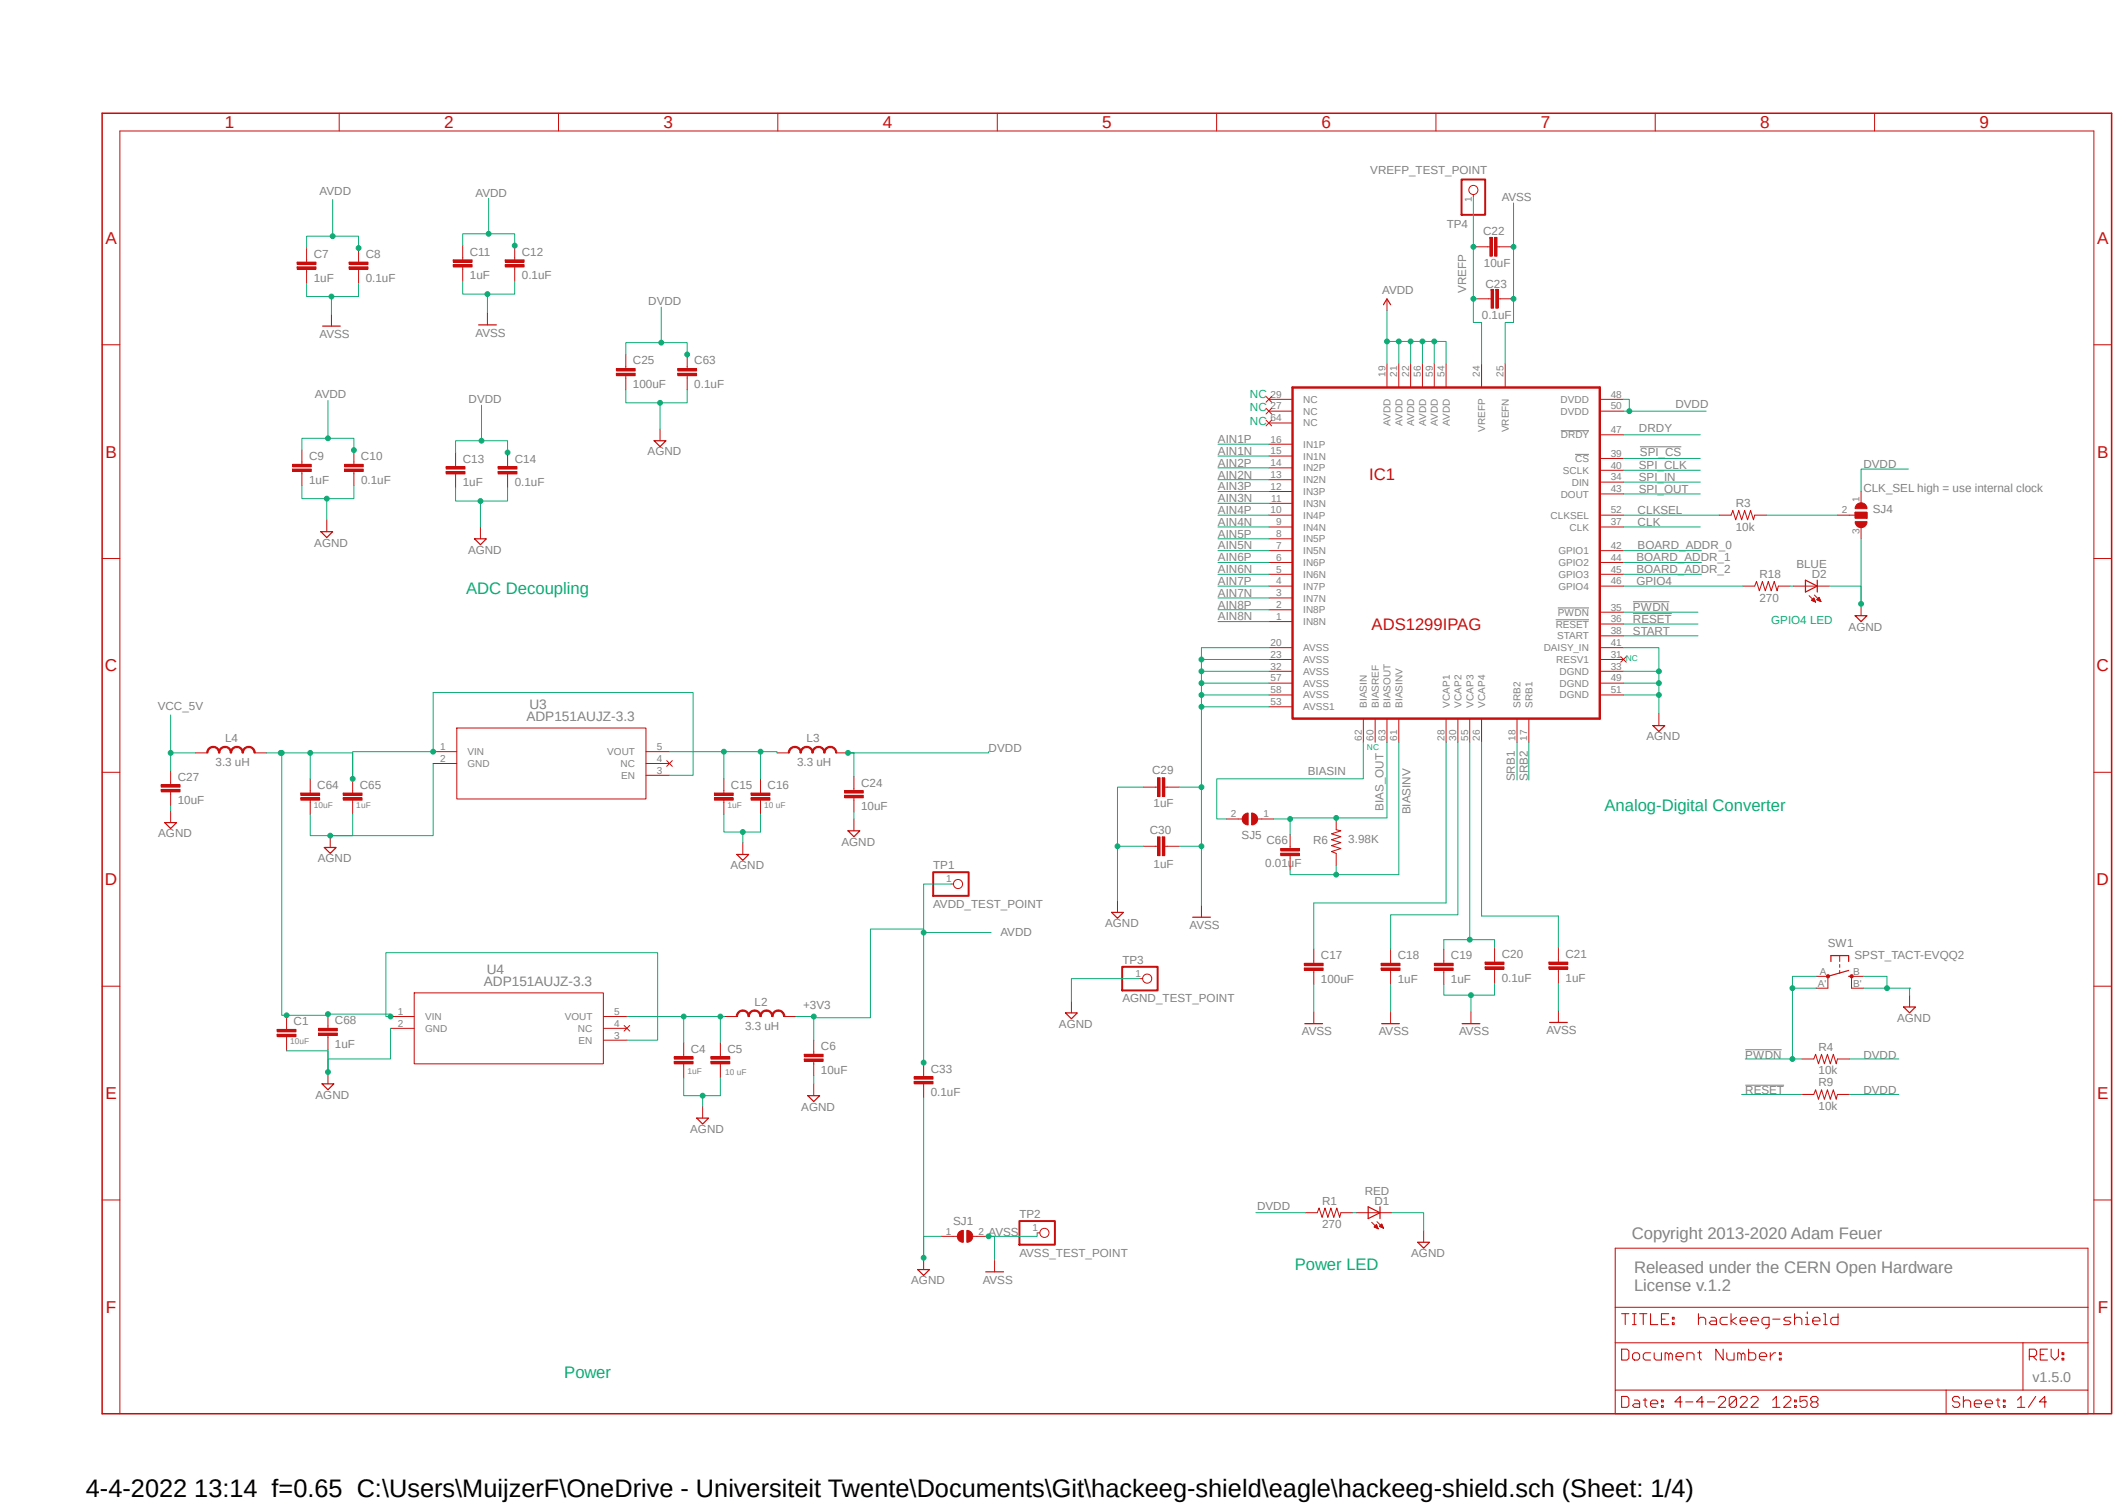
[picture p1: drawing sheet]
<svg xmlns="http://www.w3.org/2000/svg" width="297mm" height="210mm" viewBox="0 0 297 210" stroke-linecap="round" stroke-linejoin="round" font-family="sans-serif">
<defs><g id="words">
<text font-size="3.5" x="12" y="209">4-4-2022 13:14 f=0.65 C:\Users\MuijzerF\OneDrive - Universiteit Twente\Documents\Git\hackeeg-shield\eagle\hackeeg-shield.sch (Sheet: 1/4)</text>
<g font-size="2.4" fill="#c90d0c">
<text x="31.4" y="17.9">1</text>
<text x="62" y="17.9">2</text>
<text x="92.7" y="17.9">3</text>
<text x="123.3" y="17.9">4</text>
<text x="153.9" y="17.9">5</text>
<text x="184.5" y="17.9">6</text>
<text x="215.2" y="17.9">7</text>
<text x="245.8" y="17.9">8</text>
<text x="276.5" y="17.9">9</text>
<text x="14.7" y="34.1">A</text>
<text x="292.9" y="34.1">A</text>
<text x="14.7" y="63.9">B</text>
<text x="292.9" y="63.9">B</text>
<text x="14.6" y="93.7">C</text>
<text x="292.8" y="93.7">C</text>
<text x="14.6" y="123.6">D</text>
<text x="292.8" y="123.6">D</text>
<text x="14.7" y="153.5">E</text>
<text x="292.9" y="153.5">E</text>
<text x="14.8" y="183.3">F</text>
<text x="292.9" y="183.3">F</text>
</g>
<g font-size="2.3" fill="#c90d0c">
<text x="191.2" y="67">IC1</text>
<text x="191.6" y="87.9">ADS1299IPAG</text>
</g>
<g font-size="2.3" fill="#0dab76">
<text x="65.1" y="83">ADC Decoupling</text>
<text x="224.1" y="113.2">Analog-Digital Converter</text>
<text x="180.8" y="177.2">Power LED</text>
<text x="78.8" y="192.4">Power</text>
</g>
<g font-size="2.3" fill="#808080">
<text x="227.9" y="173">Copyright 2013-2020 Adam Feuer</text>
<text x="228.2" y="177.7">Released under the CERN Open Hardware</text>
<text x="228.2" y="180.2">License v.1.2</text>
</g>
<text font-size="2" fill="#808080" x="283.8" y="192.9">v1.5.0</text>
<g font-size="1.9" fill="#808080">
<text x="73.5" y="100.7">ADP151AUJZ-3.3</text>
<text x="73.9" y="99">U3</text>
<text x="67.6" y="137.6">ADP151AUJZ-3.3</text>
<text x="68" y="136">U4</text>
</g>
<g font-size="1.6" fill="#808080">
<text x="44.6" y="27.2">AVDD</text>
<text x="66.4" y="27.5">AVDD</text>
<text x="191.4" y="24.2">VREFP_TEST_POINT</text>
<text x="209.7" y="28">AVSS</text>
<text x="65.6" y="35.7">C11</text>
<text x="72.9" y="35.7">C12</text>
<text x="202" y="31.8">TP4</text>
<text x="207.1" y="32.8">C22</text>
<text x="43.8" y="39.3">1uF</text>
<text x="43.8" y="36">C7</text>
<text x="51.1" y="36">C8</text>
<text x="51.1" y="39.3">0.1uF</text>
<text x="65.6" y="39">1uF</text>
<text x="72.9" y="39">0.1uF</text>
<text x="193" y="41.1">AVDD</text>
<text x="204.8" y="40.9" transform="rotate(-90 204.8 40.9)">VREFP</text>
<text x="207.2" y="37.3">10uF</text>
<text x="207.5" y="40.2">C23</text>
<text x="44.6" y="47.2">AVSS</text>
<text x="66.4" y="47">AVSS</text>
<text x="90.5" y="42.5">DVDD</text>
<text x="206.9" y="44.5">0.1uF</text>
<text x="88.4" y="50.9">C25</text>
<text x="97" y="50.9">C63</text>
<text x="44" y="55.6">AVDD</text>
<text x="65.4" y="56.2">DVDD</text>
<text x="88.4" y="54.2">100uF</text>
<text x="97" y="54.2">0.1uF</text>
<text x="234" y="56.9">DVDD</text>
<text x="43.2" y="64.3">C9</text>
<text x="50.4" y="64.3">C10</text>
<text x="64.6" y="64.6">C13</text>
<text x="71.9" y="64.6">C14</text>
<text x="90.4" y="63.6">AGND</text>
<text x="170.1" y="61.9">AIN1P</text>
<text x="170.1" y="63.5">AIN1N</text>
<text x="170.1" y="65.2">AIN2P</text>
<text x="228.9" y="65.5">SPI_CLK</text>
<text x="228.9" y="60.4">DRDY</text>
<text x="229" y="63.7">SPI_CS</text>
<text x="260.2" y="65.3">DVDD</text>
<text x="43.2" y="67.6">1uF</text>
<text x="50.4" y="67.6">0.1uF</text>
<text x="64.6" y="67.9">1uF</text>
<text x="71.9" y="67.9">0.1uF</text>
<text x="170.1" y="66.8">AIN2N</text>
<text x="170.1" y="68.5">AIN3P</text>
<text x="170.1" y="70.1">AIN3N</text>
<text x="170.1" y="71.8">AIN4P</text>
<text x="228.7" y="71.8">CLKSEL</text>
<text x="228.9" y="67.1">SPI_IN</text>
<text x="228.9" y="68.8">SPI_OUT</text>
<text x="242.4" y="70.8">R3</text>
<text x="260.2" y="68.6">CLK_SEL high = use internal clock</text>
<text x="261.6" y="71.7">SJ4</text>
<text x="43.9" y="76.3">AGND</text>
<text x="65.4" y="77.3">AGND</text>
<text x="170.1" y="73.4">AIN4N</text>
<text x="170.1" y="75.1">AIN5P</text>
<text x="170.1" y="76.7">AIN5N</text>
<text x="228.7" y="76.7">BOARD_ADDR_0</text>
<text x="228.7" y="73.4">CLK</text>
<text x="242.4" y="74.1">10k</text>
<text x="170.1" y="78.4">AIN6P</text>
<text x="170.1" y="80">AIN6N</text>
<text x="170.1" y="81.7">AIN7P</text>
<text x="170.1" y="83.3">AIN7N</text>
<text x="228.5" y="78.4">BOARD_ADDR_1</text>
<text x="228.5" y="80">BOARD_ADDR_2</text>
<text x="228.5" y="81.7">GPIO4</text>
<text x="245.7" y="84">270</text>
<text x="245.7" y="80.7">R18</text>
<text x="250.9" y="79.3">BLUE</text>
<text x="253" y="80.7">D2</text>
<text x="170.1" y="85">AIN8P</text>
<text x="170.1" y="86.6">AIN8N</text>
<text x="228" y="85.3">PWDN</text>
<text x="228" y="87">RESET</text>
<text x="228" y="88.6">START</text>
<text x="258.2" y="88">AGND</text>
<text x="22" y="99.2">VCC_5V</text>
<text x="30.1" y="106.9">3.3 uH</text>
<text x="31.4" y="103.6">L4</text>
<text x="111.3" y="106.9">3.3 uH</text>
<text x="112.6" y="103.6">L3</text>
<text x="138.1" y="104.9">DVDD</text>
<text x="229.9" y="103.4">AGND</text>
<text x="24.8" y="112.3">10uF</text>
<text x="24.8" y="109">C27</text>
<text x="44.3" y="110.2">C64</text>
<text x="50.2" y="110.2">C65</text>
<text x="102.1" y="110.2">C15</text>
<text x="107.2" y="110.2">C16</text>
<text x="120.2" y="113.1">10uF</text>
<text x="120.2" y="109.8">C24</text>
<text x="160.9" y="108.1">C29</text>
<text x="161.1" y="112.7">1uF</text>
<text x="182.6" y="108.2">BIASIN</text>
<text x="193.2" y="113.2" transform="rotate(-90 193.2 113.2)">BIAS_OUT</text>
<text x="197" y="113.7" transform="rotate(-90 197 113.7)">BIASINV</text>
<text x="211.5" y="109.1" transform="rotate(-90 211.5 109.1)">SRB1</text>
<text x="213.4" y="109" transform="rotate(-90 213.4 109)">SRB2</text>
<text x="22.1" y="116.9">AGND</text>
<text x="117.5" y="118.1">AGND</text>
<text x="160.6" y="116.5">C30</text>
<text x="173.4" y="117.2">SJ5</text>
<text x="176.9" y="117.9">C66</text>
<text x="183.4" y="117.8">R6</text>
<text x="188.3" y="117.7">3.98K</text>
<text x="44.4" y="120.4">AGND</text>
<text x="102" y="121.4">AGND</text>
<text x="130.3" y="121.4">TP1</text>
<text x="161.1" y="121.1">1uF</text>
<text x="176.7" y="121">0.01uF</text>
<text x="130.3" y="126.7">AVDD_TEST_POINT</text>
<text x="139.7" y="130.7">AVDD</text>
<text x="154.3" y="129.5">AGND</text>
<text x="166.1" y="129.7">AVSS</text>
<text x="156.7" y="134.6">TP3</text>
<text x="184.5" y="137.2">100uF</text>
<text x="184.5" y="133.9">C17</text>
<text x="195.2" y="133.9">C18</text>
<text x="195.2" y="137.2">1uF</text>
<text x="202.6" y="133.9">C19</text>
<text x="202.6" y="137.2">1uF</text>
<text x="209.7" y="137.1">0.1uF</text>
<text x="209.7" y="133.8">C20</text>
<text x="218.6" y="133.8">C21</text>
<text x="218.6" y="137.1">1uF</text>
<text x="255.3" y="132.2">SW1</text>
<text x="259" y="133.8">SPST_TACT-EVQQ2</text>
<text x="41" y="143.2">C1</text>
<text x="46.8" y="143">C68</text>
<text x="104.1" y="143.7">3.3 uH</text>
<text x="105.4" y="140.4">L2</text>
<text x="112.2" y="140.9">+3V3</text>
<text x="147.9" y="143.5">AGND</text>
<text x="156.7" y="139.9">AGND_TEST_POINT</text>
<text x="264.9" y="142.7">AGND</text>
<text x="46.8" y="146.3">1uF</text>
<text x="96.5" y="147">C4</text>
<text x="101.6" y="147">C5</text>
<text x="114.6" y="149.9">10uF</text>
<text x="114.6" y="146.6">C6</text>
<text x="130" y="149.8">C33</text>
<text x="181.8" y="144.6">AVSS</text>
<text x="192.5" y="144.6">AVSS</text>
<text x="203.8" y="144.6">AVSS</text>
<text x="216" y="144.4">AVSS</text>
<text x="243.7" y="147.9">PWDN</text>
<text x="254" y="146.7">R4</text>
<text x="260.2" y="147.9">DVDD</text>
<text x="44.1" y="153.4">AGND</text>
<text x="111.9" y="155">AGND</text>
<text x="130" y="153.1">0.1uF</text>
<text x="243.7" y="152.8">RESET</text>
<text x="254" y="151.7">R9</text>
<text x="254" y="150">10k</text>
<text x="254" y="155">10k</text>
<text x="260.2" y="152.8">DVDD</text>
<text x="96.4" y="158.2">AGND</text>
<text x="190.6" y="166.8">RED</text>
<text x="133.1" y="171">SJ1</text>
<text x="138.1" y="172.6">AVSS</text>
<text x="142.4" y="170.1">TP2</text>
<text x="175.6" y="169">DVDD</text>
<text x="184.6" y="171.5">270</text>
<text x="184.6" y="168.2">R1</text>
<text x="191.9" y="168.2">D1</text>
<text x="127.3" y="179.3">AGND</text>
<text x="137.2" y="179.2">AVSS</text>
<text x="142.4" y="175.4">AVSS_TEST_POINT</text>
<text x="197.1" y="175.5">AGND</text>
</g>
<g font-size="1.6" fill="#0dab76">
<text x="174.6" y="55.6">NC</text>
<text x="174.6" y="57.4">NC</text>
<text x="174.6" y="59.4">NC</text>
<text x="247.4" y="87.1">GPIO4 LED</text>
</g>
<g font-size="1.4" fill="#808080">
<text x="205.5" y="28.2" transform="rotate(-90 205.5 28.2)">1</text>
<text x="193.5" y="52.6" transform="rotate(-90 193.5 52.6)">19</text>
<text x="195.1" y="52.6" transform="rotate(-90 195.1 52.6)">21</text>
<text x="196.8" y="52.6" transform="rotate(-90 196.8 52.6)">22</text>
<text x="198.4" y="52.6" transform="rotate(-90 198.4 52.6)">56</text>
<text x="200.1" y="52.6" transform="rotate(-90 200.1 52.6)">59</text>
<text x="201.7" y="52.6" transform="rotate(-90 201.7 52.6)">54</text>
<text x="206.7" y="52.6" transform="rotate(-90 206.7 52.6)">24</text>
<text x="210" y="52.6" transform="rotate(-90 210 52.6)">25</text>
<text x="177.4" y="55.5">29</text>
<text x="177.4" y="57.2">27</text>
<text x="177.4" y="58.8">64</text>
<text x="182" y="56.2">NC</text>
<text x="182" y="57.9">NC</text>
<text x="182" y="59.5">NC</text>
<text x="194.2" y="59.4" transform="rotate(-90 194.2 59.4)">AVDD</text>
<text x="195.9" y="59.4" transform="rotate(-90 195.9 59.4)">AVDD</text>
<text x="197.5" y="59.4" transform="rotate(-90 197.5 59.4)">AVDD</text>
<text x="199.2" y="59.4" transform="rotate(-90 199.2 59.4)">AVDD</text>
<text x="200.8" y="59.4" transform="rotate(-90 200.8 59.4)">AVDD</text>
<text x="202.5" y="59.4" transform="rotate(-90 202.5 59.4)">AVDD</text>
<text x="217.9" y="56.3">DVDD</text>
<text x="217.9" y="57.9">DVDD</text>
<text x="224.9" y="55.5">48</text>
<text x="224.9" y="57.2">50</text>
<text x="177.4" y="61.8">16</text>
<text x="177.4" y="63.4">15</text>
<text x="177.4" y="65.1">14</text>
<text x="182" y="62.5">IN1P</text>
<text x="182" y="64.2">IN1N</text>
<text x="182" y="65.8">IN2P</text>
<text x="207.4" y="60.3" transform="rotate(-90 207.4 60.3)">VREFP</text>
<text x="210.7" y="60.4" transform="rotate(-90 210.7 60.4)">VREFN</text>
<text x="218" y="61.2">DRDY</text>
<text x="220" y="64.5">CS</text>
<text x="224.9" y="65.4">40</text>
<text x="224.9" y="63.8">39</text>
<text x="224.9" y="60.5">47</text>
<text x="177.4" y="66.7">13</text>
<text x="177.4" y="68.4">12</text>
<text x="177.4" y="71.7">10</text>
<text x="177.5" y="70">11</text>
<text x="182" y="67.5">IN2N</text>
<text x="182" y="69.1">IN3P</text>
<text x="182" y="70.8">IN3N</text>
<text x="217.9" y="69.5">DOUT</text>
<text x="218.2" y="66.2">SCLK</text>
<text x="219.5" y="67.8">DIN</text>
<text x="224.9" y="71.7">52</text>
<text x="224.9" y="68.7">43</text>
<text x="224.9" y="67.1">34</text>
<text x="257.2" y="71.7">2</text>
<text x="259.7" y="70" transform="rotate(-90 259.7 70)">1</text>
<text x="178.2" y="73.3">9</text>
<text x="178.2" y="75">8</text>
<text x="178.2" y="76.6">7</text>
<text x="182" y="72.4">IN4P</text>
<text x="182" y="74.1">IN4N</text>
<text x="182" y="75.7">IN5P</text>
<text x="182" y="77.4">IN5N</text>
<text x="216.5" y="72.4">CLKSEL</text>
<text x="217.7" y="77.4">GPIO1</text>
<text x="219.2" y="74.1">CLK</text>
<text x="224.9" y="76.6">42</text>
<text x="224.9" y="73.3">37</text>
<text x="259.7" y="74.6" transform="rotate(-90 259.7 74.6)">3</text>
<text x="178.2" y="78.3">6</text>
<text x="178.2" y="79.9">5</text>
<text x="178.2" y="81.6">4</text>
<text x="178.2" y="83.2">3</text>
<text x="182" y="79">IN6P</text>
<text x="182" y="80.7">IN6N</text>
<text x="182" y="82.3">IN7P</text>
<text x="182" y="84">IN7N</text>
<text x="217.7" y="79">GPIO2</text>
<text x="217.7" y="80.7">GPIO3</text>
<text x="217.7" y="82.3">GPIO4</text>
<text x="224.9" y="78.3">44</text>
<text x="224.9" y="79.9">45</text>
<text x="224.9" y="81.6">46</text>
<text x="178.2" y="84.9">2</text>
<text x="178.2" y="86.6">1</text>
<text x="182" y="85.6">IN8P</text>
<text x="182" y="87.3">IN8N</text>
<text x="217.3" y="87.6">RESET</text>
<text x="217.5" y="89.3">START</text>
<text x="217.5" y="86">PWDN</text>
<text x="224.9" y="86.9">36</text>
<text x="224.9" y="85.2">35</text>
<text x="224.9" y="88.5">38</text>
<text x="177.4" y="95.1">57</text>
<text x="177.4" y="93.5">32</text>
<text x="177.4" y="91.8">23</text>
<text x="177.4" y="90.2">20</text>
<text x="182" y="95.9">AVSS</text>
<text x="182" y="94.2">AVSS</text>
<text x="182" y="92.6">AVSS</text>
<text x="182" y="90.9">AVSS</text>
<text x="215.6" y="90.9">DAISY_IN</text>
<text x="217.3" y="92.6">RESV1</text>
<text x="217.8" y="95.9">DGND</text>
<text x="217.8" y="94.2">DGND</text>
<text x="224.9" y="91.8">31</text>
<text x="224.9" y="95.1">49</text>
<text x="224.9" y="93.5">33</text>
<text x="224.9" y="90.2">41</text>
<text x="177.4" y="98.4">53</text>
<text x="177.4" y="96.8">58</text>
<text x="182" y="99.2">AVSS1</text>
<text x="182" y="97.5">AVSS</text>
<text x="190.9" y="98.8" transform="rotate(-90 190.9 98.8)">BIASIN</text>
<text x="192.5" y="98.8" transform="rotate(-90 192.5 98.8)">BIASREF</text>
<text x="194.2" y="98.8" transform="rotate(-90 194.2 98.8)">BIASOUT</text>
<text x="195.9" y="98.8" transform="rotate(-90 195.9 98.8)">BIASINV</text>
<text x="202.5" y="98.8" transform="rotate(-90 202.5 98.8)">VCAP1</text>
<text x="204.1" y="98.8" transform="rotate(-90 204.1 98.8)">VCAP2</text>
<text x="205.8" y="98.8" transform="rotate(-90 205.8 98.8)">VCAP3</text>
<text x="207.4" y="98.8" transform="rotate(-90 207.4 98.8)">VCAP4</text>
<text x="212.4" y="98.8" transform="rotate(-90 212.4 98.8)">SRB2</text>
<text x="214" y="98.8" transform="rotate(-90 214 98.8)">SRB1</text>
<text x="217.8" y="97.5">DGND</text>
<text x="224.9" y="96.8">51</text>
<text x="61.5" y="104.7">1</text>
<text x="61.5" y="106.4">2</text>
<text x="65.3" y="105.4">VIN</text>
<text x="65.3" y="107.1">GND</text>
<text x="84.8" y="105.5">VOUT</text>
<text x="86.7" y="107.1">NC</text>
<text x="91.7" y="106.4">4</text>
<text x="91.7" y="104.7">5</text>
<text x="190.2" y="103.4" transform="rotate(-90 190.2 103.4)">62</text>
<text x="191.8" y="103.4" transform="rotate(-90 191.8 103.4)">60</text>
<text x="193.5" y="103.4" transform="rotate(-90 193.5 103.4)">63</text>
<text x="195.1" y="103.4" transform="rotate(-90 195.1 103.4)">61</text>
<text x="201.7" y="103.4" transform="rotate(-90 201.7 103.4)">28</text>
<text x="203.4" y="103.4" transform="rotate(-90 203.4 103.4)">30</text>
<text x="205" y="103.4" transform="rotate(-90 205 103.4)">55</text>
<text x="206.7" y="103.4" transform="rotate(-90 206.7 103.4)">26</text>
<text x="211.6" y="103.4" transform="rotate(-90 211.6 103.4)">18</text>
<text x="213.3" y="103.4" transform="rotate(-90 213.3 103.4)">17</text>
<text x="86.7" y="108.8">EN</text>
<text x="91.7" y="108">3</text>
<text x="171.9" y="114.1">2</text>
<text x="176.4" y="114.1">1</text>
<text x="132.1" y="123.2">1</text>
<text x="158.6" y="136.4">1</text>
<text x="253.8" y="137.7">A'</text>
<text x="254.1" y="136.1">A</text>
<text x="258.8" y="136.1">B</text>
<text x="258.8" y="137.7">B'</text>
<text x="55.5" y="141.7">1</text>
<text x="55.5" y="143.3">2</text>
<text x="59.4" y="142.4">VIN</text>
<text x="78.9" y="142.4">VOUT</text>
<text x="85.8" y="143.3">4</text>
<text x="85.8" y="141.7">5</text>
<text x="59.4" y="144.1">GND</text>
<text x="80.7" y="144.1">NC</text>
<text x="80.8" y="145.7">EN</text>
<text x="85.8" y="145">3</text>
<text x="132.1" y="172.4">1</text>
<text x="136.6" y="172.4">2</text>
<text x="144.2" y="171.9">1</text>
</g>
<g font-size="1.2" fill="#0dab76">
<text x="227.1" y="92.2">NC</text>
<text x="190.9" y="104.8">NC</text>
</g>
<g font-size="1.2" fill="#808080">
<text x="43.8" y="112.8">10uF</text>
<text x="49.8" y="112.8">1uF</text>
<text x="101.6" y="112.8">1uF</text>
<text x="106.7" y="112.8">10 uF</text>
<text x="40.5" y="145.8">10uF</text>
<text x="96" y="149.9">1uF</text>
<text x="101.3" y="150.1">10 uF</text>
</g>
</g></defs>
<path d="M13.9 15.6l281.2 182.1M295.1 15.6l-281.2 182.1" fill="none" stroke="#fff" stroke-width=".14"/>
<path d="M218 60.1h3.9M220 63.4h1.9M229 62.4h5.8M217.3 86.5h4.6M217.5 84.9h4.4M228 84h5.1M228 85.7h5.5M243.7 146.6h5.1M243.7 151.5h5.4" fill="none" stroke="#808080" stroke-width=".14"/>
<path d="M14.3 15.8h280.6v181.6h-280.6z" fill="none" stroke="#c90d0c" stroke-width=".21"/>
<g fill="none" stroke="#c90d0c" stroke-width=".14">
<path d="M47.4 15.8v2.5M78 15.8v2.5M108.6 15.8v2.5M139.3 15.8v2.5M169.9 15.8v2.5M200.5 15.8v2.5M231.2 15.8v2.5M261.8 15.8v2.5M14.3 48.1h2.4M292.4 48.1h2.5M14.3 78h2.4M292.4 78h2.5"/>
<path d="M14.3 107.8h2.4M292.4 107.8h2.5M14.3 137.7h2.4M292.4 137.7h2.5M14.3 167.5h2.4M292.4 167.5h2.5M225.6 194.1v-19.8h66v19.8M225.6 182.5h66M225.6 187.5h66M271.8 194.1v3.3M271.8 194.1h10.7M282.5 194.1h9.1v3.3h-66v-3.3h46.2"/>
<path d="M282.5 187.5v6.6M292.4 197.4v-179.1h-275.7v179.1"/>
</g>
<g fill="none" stroke="#c90d0c" stroke-width=".15">
<path d="M226.5 195h.7l.3 .2v1l-.3 .3h-.7zM226.5 183.4h1M226.5 188.4h.7l.3 .2v1l-.3 .3h-.7zM227 183.4v1.5M228 183.4h.5M228 184.9h.5M228 189.1l.2-.2h.5l.3 .2v.5l-.3 .3h-.5l-.2-.3zM228.2 195.5h.5l.3 .2v.8h-.8l-.2-.3 .2-.2h.8M228.2 183.4v1.5M229 183.4h1M229.5 195.5h.5M229.5 183.4v1.5"/>
<path d="M229.7 195.2v1l.3 .3M230.5 196h1v-.3l-.2-.2h-.5l-.3 .2v.5l.3 .3h.5M230.5 183.4v1.5h1M230.5 188.9h-.8l-.2 .2v.5l.2 .3h.8M231 188.9v.7l.3 .3h.7v-1M232 195.5h.3v.2h-.3zM232 196.2h.3v.3h-.3zM232 184.2h.5M232.5 189.9v-1h.3l.2 .2v.8M233 183.4h-1v1.5h1M233 189.1l.3-.2 .2 .2v.8M233.5 183.9h.3v.3h-.3z"/>
<path d="M233.5 184.7h.3v.2h-.3zM234.1 189.4h1v-.3l-.3-.2h-.5l-.2 .2v.5l.2 .3h.5M234.9 195.7h-1l.8-.7v1.5M235.4 195.7h1M235.6 189.9v-1h.7l.3 .2v.8M237.1 188.9h.5M237.2 184.2l.2-.3h.6l.2 .3v.7M237.2 183.4v1.5M237.3 188.6v1l.3 .3M237.9 195.7h-1l.8-.7v1.5M238.4 195.7h1.1M238.9 183.9h.6l.2 .3v.7h-.8l-.2-.2 .2-.3h.8"/>
<path d="M240 195.2l.2-.2h.5l.3 .2v.3l-1 1h1M240.6 188.4v1.5l-1-1.5v1.5M241.1 188.9v.7l.3 .3h.8v-1M241.2 183.9h-.7l-.3 .3v.5l.3 .2h.7M241.7 183.4v1.5M242.5 183.9l-.8 .5 .8 .5M242.5 195.2l-1 1 .2 .3h.5l.3-.3v-1l-.3-.2h-.5l-.2 .2v1M242.7 189.9v-1h.2l.3 .2v.8M243 184.4h1v-.2l-.2-.3h-.5l-.3 .3v.5l.3 .2h.5M243 195.2l.3-.2h.5l.2 .2v.3l-1 1h1M243.2 189.1l.2-.2 .3 .2v.8M244.2 188.4v1.5h.7l.3-.3v-.5l-.3-.2h-.7"/>
<path d="M244.5 195.2l.3-.2h.5l.2 .2v.3l-1 1h1M244.5 184.4h1.1v-.2l-.3-.3h-.5l-.3 .3v.5l.3 .2h.5M245.7 189.4h1v-.3l-.2-.2h-.5l-.3 .2v.5l.3 .3h.5M247.1 184.9h-.8l-.2-.2v-.5l.2-.3h.8v1.3l-.3 .2h-.2M247.2 188.9v1M247.6 184.2h1M247.6 195.5l.5-.5v1.5M247.6 196.5h1M248 188.9h-.3l-.5 .5M248.5 189.6h.2v.3h-.2zM248.5 188.9h.2v.2h-.2zM249.1 195.2l.2-.2h.5l.3 .2v.3l-1 1h1"/>
<path d="M250.1 183.9h-.8l-.2 .3 .2 .2h.5l.3 .3-.3 .2h-.7M250.6 184.2l.3-.3h.5l.2 .3v.7M250.6 183.4v1.5M250.6 195.5h.3v.2h-.3zM250.6 196.2h.3v.3h-.3zM252.1 183.9h.3v1M252.1 184.9h.5M252.4 195h-1v.7l.5-.2h.2l.3 .2v.5l-.3 .3h-.5l-.2-.3M252.4 183.2v.2M252.9 195.2l.2-.2h.5l.3 .2v.3l-.3 .2 .3 .3v.2l-.3 .3h-.5l-.2-.3v-.2l.2-.3-.2-.2zM253.1 195.7h.5M253.1 184.4h1.1v-.2l-.3-.3h-.5l-.3 .3v.5l.3 .2h.5"/>
<path d="M254.7 183.4h.2v1.5M254.7 184.9h.5M256.7 183.4v1.5h-.8l-.2-.2v-.5l.2-.3h.8M273.7 195.2l-.3-.2h-.5l-.2 .2v.3l.2 .2h.5l.3 .3v.2l-.3 .3h-.5l-.2-.3M274.2 195.7l.2-.2h.6l.2 .2v.8M274.2 195v1.5M275.7 196h1v-.3l-.2-.2h-.5l-.3 .2v.5l.3 .3h.5M277.2 196h1.1v-.3l-.3-.2h-.5l-.3 .2v.5l.3 .3h.5M278.8 195.5h.5M279 195.2v1l.3 .3M279.8 195.5h.2v.2h-.2zM279.8 196.2h.2v.3h-.2z"/>
<path d="M281.7 195.5l.6-.5v1.5M281.7 196.5h1.1M283.4 189.4h.8l.2-.3v-.5l-.2-.2h-.8v1.5M283.9 189.4l.5 .5M284.3 195l-1 1.5M284.9 189.1h.5M285.8 195.7h-1l.8-.7v1.5M285.9 188.4h-1v1.5h1M286.4 188.4v1l.6 .5 .5-.5v-1M288 188.9h.2v.2h-.2zM288 189.6h.2v.3h-.2z"/>
</g>
<path d="M103.1 141.3l.5-.3h.1v.2a.7 .7 0 0 0-.7 .7h-.2v-.1z" fill-rule="evenodd" fill="#c90d0c"/>
<path d="M103.1 141.3l.5-.3h.1v.2a.7 .7 0 0 0-.7 .7h-.2v-.1z" fill="none" stroke="#c90d0c" stroke-width=".14"/>
<path d="M103.7 141a.89 .89 0 0 1 .9 .9h-.1a.74 .74 0 0 0-.8-.7z" fill-rule="evenodd" fill="#c90d0c"/>
<path d="M103.7 141a.89 .89 0 0 1 .9 .9h-.1a.74 .74 0 0 0-.8-.7z" fill="none" stroke="#c90d0c" stroke-width=".14"/>
<path d="M104.7 141.3l.6-.3h.1v.2a.7 .7 0 0 0-.8 .7h-.1v-.1z" fill-rule="evenodd" fill="#c90d0c"/>
<path d="M104.7 141.3l.6-.3h.1v.2a.7 .7 0 0 0-.8 .7h-.1v-.1z" fill="none" stroke="#c90d0c" stroke-width=".14"/>
<path d="M105.4 141a.89 .89 0 0 1 .9 .9h-.2a.74 .74 0 0 0-.7-.7z" fill-rule="evenodd" fill="#c90d0c"/>
<path d="M105.4 141a.89 .89 0 0 1 .9 .9h-.2a.74 .74 0 0 0-.7-.7z" fill="none" stroke="#c90d0c" stroke-width=".14"/>
<path d="M106.4 141.3l.5-.3h.1v.2a.7 .7 0 0 0-.7 .7h-.2v-.1z" fill-rule="evenodd" fill="#c90d0c"/>
<path d="M106.4 141.3l.5-.3h.1v.2a.7 .7 0 0 0-.7 .7h-.2v-.1z" fill="none" stroke="#c90d0c" stroke-width=".14"/>
<path d="M107 141a.89 .89 0 0 1 .9 .9h-.1a.74 .74 0 0 0-.8-.7z" fill-rule="evenodd" fill="#c90d0c"/>
<path d="M107 141a.89 .89 0 0 1 .9 .9h-.1a.74 .74 0 0 0-.8-.7z" fill="none" stroke="#c90d0c" stroke-width=".14"/>
<path d="M108 141.3l.6-.3h.1v.2a.7 .7 0 0 0-.8 .7h-.1v-.1z" fill-rule="evenodd" fill="#c90d0c"/>
<path d="M108 141.3l.6-.3h.1v.2a.7 .7 0 0 0-.8 .7h-.1v-.1z" fill="none" stroke="#c90d0c" stroke-width=".14"/>
<path d="M108.7 141a.89 .89 0 0 1 .9 .9h-.2a.74 .74 0 0 0-.7-.7z" fill-rule="evenodd" fill="#c90d0c"/>
<g fill="none" stroke="#c90d0c" stroke-width=".14">
<path d="M41.5 37.3h2.6v.3h-2.6zM41.5 37.3h.1M41.5 36.6h2.6v.3h-2.6zM41.5 36.6h.1M42.8 34.6v2M42.8 37.6v2M48.8 37.3h2.6v.3h-2.6zM48.8 37.3h.1M48.8 36.6h2.6v.3h-2.6zM48.8 36.6h.1M50.1 34.6v2M50.1 37.6v2"/>
<path d="M63.3 36.9h2.6v.4h-2.6zM63.3 36.9h.1M63.3 36.3h2.6v.3h-2.6zM63.3 36.3h.1M64.6 34.3v2M64.6 37.3v1.9M70.6 36.9h2.6v.4h-2.6zM70.6 36.9h.1M70.6 36.3h2.6v.3h-2.6zM70.6 36.3h.1M71.9 34.3v2M71.9 37.3v1.9"/>
<path d="M208.1 34.5h-2M208.1 33.1h.3v2.7h-.3zM208.1 33.1h.1M208.7 33.1h.4v2.7h-.4zM208.7 33.1h.1M209.1 34.5h1.9M46.3 43.9v1.6M68.1 43.7v1.7M206.2 41.7h2M208.2 40.4h.4v2.6h-.4zM208.2 40.4h.1M208.9 40.4h.3v2.6h-.3z"/>
<path d="M208.9 40.4h.1M209.2 41.7h2M40.8 65.5h2.7v.3h-2.7zM40.8 65.5h.1M40.8 64.8h2.7v.4h-2.7zM40.8 64.8h.1M42.2 62.8v2M42.2 65.8v2M45.6 72.6v1.6M48.1 65.5h2.6v.3h-2.6zM48.1 65.5h.1M48.1 64.8h2.6v.4h-2.6z"/>
<path d="M48.1 64.8h.1M49.4 62.8v2M49.4 65.8v2M62.3 65.8h2.6v.4h-2.6zM62.3 65.8h.1M62.3 65.2h2.6v.3h-2.6zM62.3 65.2h.1M63.6 63.2v2M63.6 66.1v2M67.1 73.6v1.6M69.6 65.8h2.6v.4h-2.6zM69.6 65.8h.1"/>
<path d="M69.6 65.2h2.6v.3h-2.6zM69.6 65.2h.1M70.9 63.2v2M70.9 66.1v2M231.7 99.7v1.6M182.2 135.1h2.6v.4h-2.6zM182.2 135.1h.1M182.2 134.5h2.6v.3h-2.6zM182.2 134.5h.1M183.5 132.5v2M183.5 135.5v2M192.9 135.1h2.6v.4h-2.6z"/>
<path d="M192.9 135.1h.1M192.9 134.5h2.6v.3h-2.6zM192.9 134.5h.1M194.2 132.5v2M194.2 135.5v2M200.3 135.1h2.6v.4h-2.6zM200.3 135.1h.1M200.3 134.5h2.6v.3h-2.6zM200.3 134.5h.1M201.6 135.5v2M201.6 132.5v2M207.4 135h2.6v.3h-2.6z"/>
<path d="M207.4 135h.1M207.4 134.3h2.6v.4h-2.6zM207.4 134.3h.1M208.7 132.3v2M208.7 135.3v2M216.3 135h2.6v.3h-2.6zM216.3 135h.1M216.3 134.3h2.6v.4h-2.6zM216.3 134.3h.1M217.6 132.3v2M217.6 135.3v2M94.2 148.2h2.6v.3h-2.6z"/>
<path d="M94.2 148.2h.1M94.2 147.5h2.6v.4h-2.6zM94.2 147.5h.1M95.5 145.5v2M95.5 148.5v2M98.1 154.5v1.6M99.3 148.2h2.6v.3h-2.6zM99.3 148.2h.1M99.3 147.5h2.6v.4h-2.6zM99.3 147.5h.1M100.6 145.5v2M100.6 148.5v2"/>
<path d="M101.3 141.9h1.6M108.7 141a.89 .89 0 0 1 .9 .9h-.2a.74 .74 0 0 0-.7-.7zM109.5 141.9h1.7M112.3 147.8h2.7v.4h-2.7zM112.3 147.8h.1M112.3 147.2h2.7v.3h-2.7zM112.3 147.2h.1M113.6 148.2v2M113.6 145.2v2M113.6 151.3v1.7"/>
</g>
<g fill="none" stroke="#c90d0c" stroke-width=".34">
<path d="M41.5 37.4h2.6M41.5 36.8h2.6M48.8 37.4h2.6M48.8 36.8h2.6M63.3 37.1h2.6M63.3 36.4h2.6M70.6 37.1h2.6M70.6 36.4h2.6M208.2 33.1v2.7M208.9 33.1v2.7M208.4 40.4v2.6M209.1 40.4v2.6"/>
<path d="M40.8 65.7h2.7M40.8 65h2.7M48.1 65.7h2.6M48.1 65h2.6M62.3 66h2.6M62.3 65.3h2.6M69.6 66h2.6M69.6 65.3h2.6M182.2 135.3h2.6M182.2 134.7h2.6M192.9 135.3h2.6M192.9 134.7h2.6"/>
<path d="M200.3 135.3h2.6M200.3 134.7h2.6M207.4 135.1h2.6M207.4 134.5h2.6M216.3 135.1h2.6M216.3 134.5h2.6M94.2 148.4h2.6M94.2 147.7h2.6M99.3 148.4h2.6M99.3 147.7h2.6M112.3 148h2.7M112.3 147.4h2.7"/>
</g>
<path d="M45.1 45.5h2.4M66.8 45.4h2.5M44.8 74.2h1.7l-.9 .9zM66.3 75.2h1.6l-.8 .9zM230.8 101.3h1.7l-.8 .8zM97.3 156.1h1.7l-.9 .8zM112.8 153h1.7l-.9 .8z" fill="none" stroke="#c90d0c" stroke-width=".17"/>
<path d="M110.3 104.5l.6-.3h.1v.2a.73 .73 0 0 0-.7 .7h-.2v-.1z" fill-rule="evenodd" fill="#c90d0c"/>
<path d="M110.3 104.5l.6-.3h.1v.2a.73 .73 0 0 0-.7 .7h-.2v-.1z" fill="none" stroke="#c90d0c" stroke-width=".14"/>
<path d="M111 104.2a.85 .85 0 0 1 .9 .9h-.2a.7 .7 0 0 0-.7-.7z" fill-rule="evenodd" fill="#c90d0c"/>
<path d="M111 104.2a.85 .85 0 0 1 .9 .9h-.2a.7 .7 0 0 0-.7-.7z" fill="none" stroke="#c90d0c" stroke-width=".14"/>
<path d="M112 104.5l.5-.3h.1v.2a.73 .73 0 0 0-.7 .7h-.2v-.1z" fill-rule="evenodd" fill="#c90d0c"/>
<path d="M112 104.5l.5-.3h.1v.2a.73 .73 0 0 0-.7 .7h-.2v-.1z" fill="none" stroke="#c90d0c" stroke-width=".14"/>
<path d="M112.6 104.2a.87 .87 0 0 1 1 .9h-.2a.7 .7 0 0 0-.8-.7z" fill-rule="evenodd" fill="#c90d0c"/>
<path d="M112.6 104.2a.87 .87 0 0 1 1 .9h-.2a.7 .7 0 0 0-.8-.7z" fill="none" stroke="#c90d0c" stroke-width=".14"/>
<path d="M113.7 104.5l.5-.3h.1v.2a.73 .73 0 0 0-.7 .7h-.2v-.1z" fill-rule="evenodd" fill="#c90d0c"/>
<path d="M113.7 104.5l.5-.3h.1v.2a.73 .73 0 0 0-.7 .7h-.2v-.1z" fill="none" stroke="#c90d0c" stroke-width=".14"/>
<path d="M114.3 104.2a.89 .89 0 0 1 .9 .9h-.2a.7 .7 0 0 0-.7-.7z" fill-rule="evenodd" fill="#c90d0c"/>
<path d="M114.3 104.2a.89 .89 0 0 1 .9 .9h-.2a.7 .7 0 0 0-.7-.7z" fill="none" stroke="#c90d0c" stroke-width=".14"/>
<path d="M115.3 104.5l.5-.3h.1v.2a.73 .73 0 0 0-.7 .7h-.2v-.1z" fill-rule="evenodd" fill="#c90d0c"/>
<path d="M115.3 104.5l.5-.3h.1v.2a.73 .73 0 0 0-.7 .7h-.2v-.1z" fill="none" stroke="#c90d0c" stroke-width=".14"/>
<path d="M115.9 104.2a.89 .89 0 0 1 1 .9h-.2a.7 .7 0 0 0-.8-.7z" fill-rule="evenodd" fill="#c90d0c"/>
<g fill="none" stroke="#c90d0c" stroke-width=".14">
<path d="M99.8 111.4h2.6v.3h-2.6zM99.8 111.4h.1M99.8 110.7h2.6v.4h-2.6zM99.8 110.7h.1M101.1 111.7v2M101.1 108.7v2M103.7 117.6v1.7M104.9 111.4h2.6v.3h-2.6zM104.9 111.4h.1M104.9 110.7h2.6v.4h-2.6zM104.9 110.7h.1M106.2 111.7v2"/>
<path d="M106.2 108.7v2M108.5 105.1h1.7M115.9 104.2a.89 .89 0 0 1 1 .9h-.2a.7 .7 0 0 0-.8-.7zM116.8 105.1h1.6M117.9 111h2.7v.4h-2.7zM117.9 111h.1M117.9 110.4h2.7v.3h-2.7zM117.9 110.4h.1M119.2 108.4v2M119.2 111.4v2M119.2 114.3v1.7"/>
</g>
<path d="M99.8 111.5h2.6M99.8 110.9h2.6M104.9 111.5h2.6M104.9 110.9h2.6M117.9 111.2h2.7M117.9 110.6h2.7" fill="none" stroke="#c90d0c" stroke-width=".34"/>
<path d="M102.9 119.3h1.7l-.9 .8zM118.4 116h1.7l-.9 .8z" fill="none" stroke="#c90d0c" stroke-width=".17"/>
<path d="M29.1 104.5l.6-.3h.1v.2a.7 .7 0 0 0-.8 .7h-.1v-.1z" fill-rule="evenodd" fill="#c90d0c"/>
<path d="M29.1 104.5l.6-.3h.1v.2a.7 .7 0 0 0-.8 .7h-.1v-.1z" fill="none" stroke="#c90d0c" stroke-width=".14"/>
<path d="M29.8 104.2a.89 .89 0 0 1 .9 .9h-.2a.74 .74 0 0 0-.7-.7z" fill-rule="evenodd" fill="#c90d0c"/>
<path d="M29.8 104.2a.89 .89 0 0 1 .9 .9h-.2a.74 .74 0 0 0-.7-.7z" fill="none" stroke="#c90d0c" stroke-width=".14"/>
<path d="M30.8 104.5l.5-.3h.1v.2a.7 .7 0 0 0-.7 .7h-.2v-.1z" fill-rule="evenodd" fill="#c90d0c"/>
<path d="M30.8 104.5l.5-.3h.1v.2a.7 .7 0 0 0-.7 .7h-.2v-.1z" fill="none" stroke="#c90d0c" stroke-width=".14"/>
<path d="M31.4 104.2a.89 .89 0 0 1 .9 .9h-.1a.74 .74 0 0 0-.8-.7z" fill-rule="evenodd" fill="#c90d0c"/>
<path d="M31.4 104.2a.89 .89 0 0 1 .9 .9h-.1a.74 .74 0 0 0-.8-.7z" fill="none" stroke="#c90d0c" stroke-width=".14"/>
<path d="M32.4 104.5l.6-.3h.1v.2a.7 .7 0 0 0-.8 .7h-.1v-.1z" fill-rule="evenodd" fill="#c90d0c"/>
<path d="M32.4 104.5l.6-.3h.1v.2a.7 .7 0 0 0-.8 .7h-.1v-.1z" fill="none" stroke="#c90d0c" stroke-width=".14"/>
<path d="M33.1 104.2a.89 .89 0 0 1 .9 .9h-.2a.74 .74 0 0 0-.7-.7z" fill-rule="evenodd" fill="#c90d0c"/>
<path d="M33.1 104.2a.89 .89 0 0 1 .9 .9h-.2a.74 .74 0 0 0-.7-.7z" fill="none" stroke="#c90d0c" stroke-width=".14"/>
<path d="M34.1 104.5l.5-.3h.1v.2a.7 .7 0 0 0-.7 .7h-.2v-.1z" fill-rule="evenodd" fill="#c90d0c"/>
<path d="M34.1 104.5l.5-.3h.1v.2a.7 .7 0 0 0-.7 .7h-.2v-.1z" fill="none" stroke="#c90d0c" stroke-width=".14"/>
<path d="M34.7 104.2a.89 .89 0 0 1 .9 .9h-.1a.74 .74 0 0 0-.8-.7z" fill-rule="evenodd" fill="#c90d0c"/>
<g fill="none" stroke="#c90d0c" stroke-width=".14">
<path d="M205.8 27.2v.3M86.1 52.1h2.6v.4h-2.6zM86.1 52.1h.1M86.1 51.5h2.6v.3h-2.6zM86.1 51.5h.1M87.4 49.5v2M87.4 52.5v1.9M92.2 59.9v1.6M94.7 52.1h2.6v.4h-2.6zM94.7 52.1h.1M94.7 51.5h2.6v.3h-2.6zM94.7 51.5h.1"/>
<path d="M96 49.5v2M96 52.5v1.9M176.8 55.4l.8 .8M176.8 57l.8 .8M176.8 58.7l.8 .8M177.2 55.8h3.3M177.2 57.4h3.3M177.2 59.1h3.3M177.6 55.4l-.8 .8M177.6 57l-.8 .8M177.6 58.7l-.8 .8M193.7 50.8v3.3"/>
<path d="M193.7 41.7v1.7M195.3 50.8v3.3M197 50.8v3.3M198.6 50.8v3.3M200.3 50.8v3.3M201.9 50.8v3.3M206.9 50.8v3.3M210.2 50.8v3.3M223.4 55.8h3.3M223.4 57.4h3.3M177.2 62h3.3M177.2 63.7h3.3"/>
<path d="M177.2 65.3h3.3M177.2 67h3.3M177.2 68.6h3.3M177.2 70.3h3.3M177.2 71.9h3.3M177.2 73.6h3.3M177.2 75.2h3.3M177.2 76.9h3.3M177.2 78.5h3.3M223.4 71.9h3.3M223.4 73.6h3.3M223.4 76.9h3.3"/>
<path d="M223.4 78.5h3.3M223.4 69h3.3M223.4 67.3h3.3M223.4 65.7h3.3M223.4 64h3.3M223.4 60.7h3.3M177.2 80.2h3.3M177.2 81.8h3.3M177.2 83.5h3.3M177.2 85.1h3.3M177.2 86.8h3.3M177.2 93.7h3.3"/>
<path d="M177.2 98.7h3.3M177.2 92.1h3.3M177.2 90.4h3.3M177.2 97h3.3M177.2 95.4h3.3M223.4 80.2h3.3M223.4 81.8h3.3M223.4 93.7h3.3M223.4 95.4h3.3M223.4 88.8h3.3M223.4 87.1h3.3M223.4 85.5h3.3"/>
<path d="M223.4 90.4h3.3M223.4 97h3.3M223.4 92.1h3.3M226.3 91.7l.8 .8M227.1 91.7l-.8 .8M243.4 81.8h1.6l.3-.6 .4 1.3 .4-1.3 .4 1.3 .4-1.3 .5 1.3 .4-1.3 .4 1.3 .1-.7h1.7M250.5 81.8h4.9M252.6 83.2l1 .9M253 83.8h.4M253.1 83.9h.3M253.1 83.7h.3M253.2 83.6h.1"/>
<path d="M253.2 83.9h.3M253.3 83.5h.1M253.3 83.5l.3 .6-.6-.3zM253.4 83.1l.9 .9M253.4 84h.1M253.5 84.1h.1M253.7 83.7l.3-.3 .3 .6zM253.7 83.7h.5M253.8 83.7h.3M253.8 83.8h.4M253.8 83.6h.3M253.9 83.5h.2"/>
<path d="M254 83.5h.1M254 83.9h.2M254.2 83.9h.1M259.9 84.3v1.7M22.5 110.2h2.6v.4h-2.6zM22.5 110.2h.1M22.5 109.6h2.6v.3h-2.6zM22.5 109.6h.1M23.8 107.6v2M23.8 110.6v1.9M23.8 113.2v1.7M27.3 105.1h1.7"/>
<path d="M34.7 104.2a.89 .89 0 0 1 .9 .9h-.1a.74 .74 0 0 0-.8-.7zM35.6 105.1h1.6M42 111.4h2.6v.3h-2.6zM42 111.4h.1M42 110.7h2.6v.4h-2.6zM42 110.7h.1M43.3 111.7v2M43.3 108.7v2M46.1 116.7v1.6M47.9 111.4h2.7v.3h-2.7zM47.9 111.4h.1M47.9 110.7h2.7v.4h-2.7z"/>
<path d="M47.9 110.7h.1M49.3 108.7v2M49.3 111.7v2M60.5 104.9h3.3M60.5 106.6h3.3M63.8 101.6h26.4v9.9h-26.4zM90.2 104.9h3.3M90.2 106.6h3.3M90.2 108.2h3.3M93.1 106.2l.8 .8M93.9 106.2l-.8 .8M159.7 109.9h2"/>
<path d="M161.7 108.6h.3v2.6h-.3zM161.7 108.6h.1M161.7 116.8h.3v2.7h-.3zM161.7 116.8h.1M161.7 118.2h-2M162.3 108.6h.4v2.6h-.4zM162.3 108.6h.1M162.3 116.8h.4v2.7h-.4zM162.3 116.8h.1M162.7 109.9h2M162.7 118.2h2M178.9 119.1h2.6v.4h-2.6z"/>
<path d="M178.9 119.1h.1M178.9 118.5h2.6v.3h-2.6zM178.9 118.5h.1M180.2 116.5v2M180.2 119.5v2M186.6 114.2v1.6l.7 .2-1.4 .4 1.4 .4-1.4 .4 1.4 .4-1.4 .5 1.4 .4-1.4 .4 .7 .2v1.7M190.4 100.3v3.3M192 100.3v3.3M193.7 100.3v3.3M195.3 100.3v3.3M201.9 100.3v3.3M203.6 100.3v3.3"/>
<path d="M205.2 100.3v3.3M206.9 100.3v3.3M211.9 100.3v3.3M213.5 100.3v3.3M57.8 138.6h26.5v9.9h-26.5zM132.8 123.4h.4M149.6 139.8v1.6M156.1 125.8v1.6M159.2 136.6h.4M167.8 126.4v1.7M38.7 144.4h2.6v.3h-2.6zM38.7 144.4h.1"/>
<path d="M38.7 143.7h2.6v.4h-2.6zM38.7 143.7h.1M40 141.8v1.9M40 144.7v2M44.5 144.2h2.6v.4h-2.6zM44.5 144.2h.1M44.5 143.6h2.6v.3h-2.6zM44.5 143.6h.1M45.8 141.6v2M45.8 144.6v1.9M45.8 149.7v1.6M54.5 141.9h3.3"/>
<path d="M54.5 143.6h3.3M84.3 141.9h3.3M84.3 143.6h3.3M84.3 145.2h3.3M87.2 143.2l.7 .8M87.9 143.2l-.7 .8M127.7 151h2.6v.3h-2.6zM127.7 151h.1M127.7 150.3h2.6v.4h-2.6zM127.7 150.3h.1M129 148.4v1.9M129 151.3v2"/>
<path d="M183.5 141.3v1.6M194.2 141.3v1.6M205.4 141.3v1.6M217.6 141.1v1.6M129 175.6v1.6M144.8 172.1h.4M182.3 169.3h1.7l.2-.6 .4 1.3 .4-1.3 .4 1.3 .5-1.3 .4 1.3 .4-1.3 .4 1.3 .2-.7h1.6M189.4 169.3h5M191.6 170.6l.9 1M191.9 171.3h.4M192 171.3h.4M192 171.2h.3"/>
<path d="M192 171.1h.3M192.1 171.4h.3M192.1 171.1h.2M192.2 171h.1M192.2 171l.3 .6-.6-.3zM192.3 170.6l.9 .9M192.3 171.5h.1M192.4 171.5h.1M192.6 171.2h.5M192.7 171.1h.4M192.8 171.3h.3M192.8 171.1h.2"/>
<path d="M192.8 171h.2M192.9 171.3h.2M192.9 170.9h.1M193 170.9l.2 .6-.6-.3zM193.1 171.4h.1M198.8 171.8v1.6"/>
<circle cx="205.8" cy="26.5" r=".64"/>
<circle cx="133.8" cy="123.4" r=".64"/>
<circle cx="160.2" cy="136.6" r=".64"/>
<circle cx="145.9" cy="172.1" r=".64"/>
</g>
<g fill="none" stroke="#c90d0c" stroke-width=".34">
<path d="M86.1 52.3h2.6M86.1 51.6h2.6M94.7 52.3h2.6M94.7 51.6h2.6M180.5 54.1h42.9v46.2h-42.9zM22.5 110.4h2.6M22.5 109.7h2.6M42 111.5h2.6M42 110.9h2.6M47.9 111.5h2.7M47.9 110.9h2.7M161.8 108.6v2.6"/>
<path d="M161.8 116.8v2.7M162.5 108.6v2.6M162.5 116.8v2.7M178.9 119.3h2.6M178.9 118.6h2.6M38.7 144.6h2.6M38.7 143.9h2.6M44.5 144.4h2.6M44.5 143.7h2.6M127.7 151.2h2.6M127.7 150.5h2.6"/>
</g>
<g fill="none" stroke="#c90d0c" stroke-width=".17">
<path d="M193.2 42.5l.5-.8 .5 .8M91.4 61.5h1.6l-.8 .9zM252.1 81l1.7 .8-1.7 .9zM253.8 81v1.7M259.1 86h1.6l-.8 .8zM23 114.9h1.7l-.9 .8zM45.3 118.3h1.6l-.8 .8zM155.2 127.4h1.7l-.8 .8zM166.6 128.1h2.4M45 151.3h1.6l-.8 .8zM148.8 141.4h1.6l-.8 .8zM182.2 142.9h2.5"/>
<path d="M193 142.9h2.4M204.2 142.9h2.5M216.4 142.7h2.5M128.2 177.2h1.6l-.8 .9zM191.1 168.5l1.6 .8-1.6 .8zM192.7 168.5v1.6M198 173.4h1.6l-.8 .9z"/>
</g>
<path d="M204.1 25.1h3.3v4.9h-3.3zM130.3 121.8h5v3.3h-5zM156.7 135h5v3.3h-5zM142.4 170.5h4.9v3.3h-4.9z" fill="none" stroke="#c90d0c" stroke-width=".28"/>
<path d="M135 171.8a.83 .83 0 0 1 .9 .8 .83 .83 0 0 1-.9 .8z" fill-rule="evenodd" fill="#c90d0c"/>
<path d="M135 171.8a.83 .83 0 0 1 .9 .8 .83 .83 0 0 1-.9 .8z" fill="none" stroke="#c90d0c" stroke-width=".14"/>
<path d="M134 171.9l.5-.1v1.6a.83 .83 0 0 1-.8-.5 .83 .83 0 0 1 .3-1z" fill-rule="evenodd" fill="#c90d0c"/>
<path d="M240.1 71.9h1.6l.3-.6 .4 1.3 .4-1.3 .4 1.3 .4-1.3 .4 1.3 .5-1.3 .4 1.3 .1-.7h1.7M255.3 136.3v1.7M256.9 133.4v.8M256.9 134.7v.4M256.9 135.5v.4M258.6 136.3v1.7M131.5 172.6h2.2M134 171.9l.5-.1v1.6a.83 .83 0 0 1-.8-.5 .83 .83 0 0 1 .3-1zM135.8 172.6h2.3M138.9 175.9v1.7" fill="none" stroke="#c90d0c" stroke-width=".14"/>
<path d="M255.7 134.2v-.8h2.5v.8M258.2 136.3h.4M258.2 135.5l-2.9 .8M137.7 177.6h2.4" fill="none" stroke="#c90d0c" stroke-width=".17"/>
<path d="M255.1 136.1h.3l.1 .1-.1 .3h-.3z" fill-rule="evenodd" fill="#c90d0c"/>
<path d="M255.1 136.1h.3l.1 .1-.1 .3h-.3z" fill="none" stroke="#c90d0c" stroke-width=".14"/>
<path d="M258.4 136.1h.3l.1 .1-.1 .3h-.3z" fill-rule="evenodd" fill="#c90d0c"/>
<path d="M253.6 136.3h1.7M253.6 138h1.7M258.4 136.1h.3l.1 .1-.1 .3h-.3zM258.6 136.3h1.6M258.6 138h1.6M266.7 138.9v1.7M251.6 147.8h1.7l.3-.6 .4 1.3 .4-1.3 .4 1.3 .4-1.3 .4 1.3 .4-1.3 .4 1.3 .2-.7h1.7M251.6 152.8h1.7l.3-.7 .4 1.4 .4-1.4 .4 1.4 .4-1.4 .4 1.4 .4-1.4 .4 1.4 .2-.7h1.7" fill="none" stroke="#c90d0c" stroke-width=".14"/>
<path d="M265.9 140.6h1.6l-.8 .8z" fill="none" stroke="#c90d0c" stroke-width=".17"/>
<path d="M259.1 72.8h1.6a.83 .83 0 0 1-.8 .9 .83 .83 0 0 1-.8-.9z" fill-rule="evenodd" fill="#c90d0c"/>
<path d="M259.1 72.8h1.6a.83 .83 0 0 1-.8 .9 .83 .83 0 0 1-.8-.9z" fill="none" stroke="#c90d0c" stroke-width=".14"/>
<path d="M259.2 70.5a.83 .83 0 0 1 1-.3 .83 .83 0 0 1 .5 .8h-1.6z" fill-rule="evenodd" fill="#c90d0c"/>
<path d="M258.3 71.9h.8M259.1 71.5h1.6v.8h-1.6zM259.2 70.5a.83 .83 0 0 1 1-.3 .83 .83 0 0 1 .5 .8h-1.6z" fill="none" stroke="#c90d0c" stroke-width=".14"/>
<path d="M259.1 71.5h1.6v.8h-1.6z" fill="#c90d0c"/>
<path d="M256.6 71.9h1.7M259.1 71.5h1.6v.8h-1.6zM259.1 71.5h.1M259.9 68.6v1.7M259.9 73.6v1.6" fill="none" stroke="#c90d0c" stroke-width=".14"/>
<path d="M173.8 113.7l.5-.2v1.7a.82 .82 0 0 1-.8-.6 .82 .82 0 0 1 .3-.9z" fill-rule="evenodd" fill="#c90d0c"/>
<path d="M173.8 113.7l.5-.2v1.7a.82 .82 0 0 1-.8-.6 .82 .82 0 0 1 .3-.9z" fill="none" stroke="#c90d0c" stroke-width=".14"/>
<path d="M174.8 113.5a.83 .83 0 0 1 .8 .8 .83 .83 0 0 1-.8 .9z" fill-rule="evenodd" fill="#c90d0c"/>
<path d="M171.3 114.3h2.2M174.8 113.5a.83 .83 0 0 1 .8 .8 .83 .83 0 0 1-.8 .9zM175.6 114.3h2.3" fill="none" stroke="#c90d0c" stroke-width=".14"/>
<path d="M42.8 34.6v-1.6h7.3v1.8M46.5 27.9v5.1" fill="none" stroke="#0dab76" stroke-width=".14"/>
<circle cx="50.1" cy="34.6" r=".34" fill="#0dab76"/>
<circle cx="50.1" cy="34.6" r=".34" fill="none" stroke="#0dab76" stroke-width=".14"/>
<circle cx="46.5" cy="33" r=".34" fill="#0dab76"/>
<g fill="none" stroke="#0dab76" stroke-width=".14">
<path d="M45.8 55.9v5.3M42.2 62.8v-1.6h7.2v1.8"/>
<circle cx="46.5" cy="33" r=".34"/>
</g>
<circle cx="49.4" cy="62.8" r=".34" fill="#0dab76"/>
<circle cx="49.4" cy="62.8" r=".34" fill="none" stroke="#0dab76" stroke-width=".14"/>
<circle cx="45.8" cy="61.2" r=".34" fill="#0dab76"/>
<g fill="none" stroke="#0dab76" stroke-width=".14">
<path d="M64.6 34.3v-1.7h7.3v1.9M68.2 27.7v4.9"/>
<circle cx="45.8" cy="61.2" r=".34"/>
</g>
<circle cx="71.9" cy="34.3" r=".34" fill="#0dab76"/>
<circle cx="71.9" cy="34.3" r=".34" fill="none" stroke="#0dab76" stroke-width=".14"/>
<circle cx="68.2" cy="32.6" r=".34" fill="#0dab76"/>
<g fill="none" stroke="#0dab76" stroke-width=".14">
<path d="M193.7 47.7h3.3M195.3 47.7v3.1M200.3 47.7h1.6v3.1"/>
<circle cx="68.2" cy="32.6" r=".34"/>
</g>
<circle cx="195.3" cy="47.7" r=".34" fill="#0dab76"/>
<g fill="none" stroke="#0dab76" stroke-width=".14">
<path d="M200.3 47.7h-3.3v3.1"/>
<circle cx="195.3" cy="47.7" r=".34"/>
</g>
<circle cx="197" cy="47.7" r=".34" fill="#0dab76"/>
<g fill="none" stroke="#0dab76" stroke-width=".14">
<path d="M200.3 47.7v3.1"/>
<circle cx="197" cy="47.7" r=".34"/>
</g>
<circle cx="200.3" cy="47.7" r=".34" fill="#0dab76"/>
<g fill="none" stroke="#0dab76" stroke-width=".14">
<path d="M193.7 47.7v3.1M198.6 47.7v3.1"/>
<circle cx="200.3" cy="47.7" r=".34"/>
</g>
<circle cx="198.6" cy="47.7" r=".34" fill="#0dab76"/>
<g fill="none" stroke="#0dab76" stroke-width=".14">
<path d="M193.7 43.4v4.3"/>
<circle cx="198.6" cy="47.7" r=".34"/>
</g>
<circle cx="193.7" cy="47.7" r=".34" fill="#0dab76"/>
<g fill="none" stroke="#0dab76" stroke-width=".14">
<path d="M129 130.2h9.4M129 148.4v.1"/>
<circle cx="193.7" cy="47.7" r=".34"/>
</g>
<circle cx="129" cy="130.2" r=".34" fill="#0dab76"/>
<g fill="none" stroke="#0dab76" stroke-width=".14">
<path d="M129 130.2v18.2"/>
<circle cx="129" cy="130.2" r=".34"/>
</g>
<circle cx="129" cy="148.4" r=".34" fill="#0dab76"/>
<g fill="none" stroke="#0dab76" stroke-width=".14">
<path d="M132.8 123.4h-3.8v6.8v-.5h-7.4v12.4h-7.8M89.2 141.9h12.1M100.6 141.9v3.6"/>
<circle cx="129" cy="148.4" r=".34"/>
</g>
<circle cx="95.5" cy="141.9" r=".34" fill="#0dab76"/>
<circle cx="95.5" cy="141.9" r=".34" fill="none" stroke="#0dab76" stroke-width=".14"/>
<circle cx="100.6" cy="141.9" r=".34" fill="#0dab76"/>
<g fill="none" stroke="#0dab76" stroke-width=".14">
<path d="M67.2 56.6v4.9M63.6 63.2v-1.7h7.3v1.9M87.6 141.9h7.9v3.6"/>
<circle cx="100.6" cy="141.9" r=".34"/>
</g>
<circle cx="70.9" cy="63.2" r=".34" fill="#0dab76"/>
<circle cx="70.9" cy="63.2" r=".34" fill="none" stroke="#0dab76" stroke-width=".14"/>
<circle cx="67.2" cy="61.5" r=".34" fill="#0dab76"/>
<g fill="none" stroke="#0dab76" stroke-width=".14">
<path d="M226.7 55.8h.8v1.6M226.7 57.4h11.6"/>
<circle cx="67.2" cy="61.5" r=".34"/>
</g>
<circle cx="227.5" cy="57.4" r=".34" fill="#0dab76"/>
<g fill="none" stroke="#0dab76" stroke-width=".14">
<path d="M87.4 49.5v-1.7h8.6v1.8M92.3 42.9v4.9M175.4 169.3h6.9"/>
<circle cx="227.5" cy="57.4" r=".34"/>
</g>
<circle cx="96" cy="49.5" r=".34" fill="#0dab76"/>
<circle cx="96" cy="49.5" r=".34" fill="none" stroke="#0dab76" stroke-width=".14"/>
<circle cx="92.3" cy="47.8" r=".34" fill="#0dab76"/>
<g fill="none" stroke="#0dab76" stroke-width=".14">
<path d="M138.1 104.9v.2h-19.7h.8v3.3"/>
<circle cx="92.3" cy="47.8" r=".34"/>
</g>
<circle cx="118.4" cy="105.1" r=".34" fill="#0dab76"/>
<g fill="none" stroke="#0dab76" stroke-width=".14">
<path d="M266.5 65.5h-6.6v3.1M201.9 103.6v22.5h-18.4v6.4M203.6 103.6v24.1h-9.4v4.8M205.3 103.6v27.6h3.4v1.1M201.6 131.2h3.7M258.3 147.8h6.9M258.3 152.8h6.9"/>
<circle cx="118.4" cy="105.1" r=".34"/>
</g>
<circle cx="205.2" cy="131.2" r=".34" fill="#0dab76"/>
<g fill="none" stroke="#0dab76" stroke-width=".14">
<path d="M205.8 27.5v7M206.1 34.5h-.3v10.5h1.1v5.8M205.8 41.7h.4M206.9 103.6v24.3h10.7v4.4M201.6 131.2v1.3"/>
<circle cx="205.2" cy="131.2" r=".34"/>
</g>
<circle cx="205.8" cy="41.7" r=".34" fill="#0dab76"/>
<circle cx="205.8" cy="41.7" r=".34" fill="none" stroke="#0dab76" stroke-width=".14"/>
<circle cx="205.8" cy="34.5" r=".34" fill="#0dab76"/>
<g fill="none" stroke="#0dab76" stroke-width=".14">
<path d="M63.6 68.1v1.9h7.3v-1.9M226.7 78.5h10.9M226.7 76.9h10.9M226.7 71.9h13.4M226.7 73.6h10.7M226.7 65.7h10.7M226.7 67.3h10.7M226.7 69h10.7M226.7 80.2h10.9M226.7 81.8h16.7M211.9 103.6v5.3M213.5 103.6v5.3"/>
<circle cx="205.8" cy="34.5" r=".34"/>
</g>
<circle cx="67.1" cy="70" r=".34" fill="#0dab76"/>
<g fill="none" stroke="#0dab76" stroke-width=".14">
<path d="M67.1 70v3.6M226.7 97h5M231.7 93.7v6"/>
<circle cx="67.1" cy="70" r=".34"/>
</g>
<circle cx="231.7" cy="97" r=".34" fill="#0dab76"/>
<g fill="none" stroke="#0dab76" stroke-width=".14">
<path d="M226.7 95.4h5"/>
<circle cx="231.7" cy="97" r=".34"/>
</g>
<circle cx="231.7" cy="95.4" r=".34" fill="#0dab76"/>
<g fill="none" stroke="#0dab76" stroke-width=".14">
<path d="M226.7 90.4h5v3.3h-5"/>
<circle cx="231.7" cy="95.4" r=".34"/>
</g>
<circle cx="231.7" cy="93.7" r=".34" fill="#0dab76"/>
<g fill="none" stroke="#0dab76" stroke-width=".14">
<path d="M98.1 153v1.5M100.6 150.5v2.5h-5.1v-2.5M113.6 150.2v1.1"/>
<circle cx="231.7" cy="93.7" r=".34"/>
</g>
<circle cx="98.1" cy="153" r=".34" fill="#0dab76"/>
<g fill="none" stroke="#0dab76" stroke-width=".14">
<path d="M42.2 67.8v1.8h7.2v-1.8"/>
<circle cx="98.1" cy="153" r=".34"/>
</g>
<circle cx="45.6" cy="69.6" r=".34" fill="#0dab76"/>
<g fill="none" stroke="#0dab76" stroke-width=".14">
<path d="M45.6 69.6v3M103.7 116.2v1.4M106.2 113.7v2.5h-5.1v-2.5M119.2 113.4v.9"/>
<circle cx="45.6" cy="69.6" r=".34"/>
</g>
<circle cx="103.7" cy="116.2" r=".34" fill="#0dab76"/>
<g fill="none" stroke="#0dab76" stroke-width=".14">
<path d="M23.8 112.5v.7M156.1 118.2h3.6M159.7 109.9h-3.6v15.9"/>
<circle cx="103.7" cy="116.2" r=".34"/>
</g>
<circle cx="156.1" cy="118.2" r=".34" fill="#0dab76"/>
<g fill="none" stroke="#0dab76" stroke-width=".14">
<path d="M259.9 75.2v9.1v-2.5h-4.5"/>
<circle cx="156.1" cy="118.2" r=".34"/>
</g>
<circle cx="259.9" cy="84.3" r=".34" fill="#0dab76"/>
<g fill="none" stroke="#0dab76" stroke-width=".14">
<path d="M87.4 54.4v1.8h8.6v-1.8M159.2 136.6h-9.6v3.2M194.4 169.3h4.4v2.5"/>
<circle cx="259.9" cy="84.3" r=".34"/>
</g>
<circle cx="92.2" cy="56.2" r=".34" fill="#0dab76"/>
<g fill="none" stroke="#0dab76" stroke-width=".14">
<path d="M92.2 56.2v3.7M43.3 113.7v3h6v-3"/>
<circle cx="92.2" cy="56.2" r=".34"/>
</g>
<circle cx="46.1" cy="116.7" r=".34" fill="#0dab76"/>
<g fill="none" stroke="#0dab76" stroke-width=".14">
<path d="M60.5 106.6v10.1h-14.4M45.8 146.5v3.2v-3h-5.8"/>
<circle cx="46.1" cy="116.7" r=".34"/>
</g>
<circle cx="45.8" cy="149.7" r=".34" fill="#0dab76"/>
<g fill="none" stroke="#0dab76" stroke-width=".14">
<path d="M54.5 143.6v4.2h-8.7v1.9M129 153.3v22.3v-3h2.5"/>
<circle cx="45.8" cy="149.7" r=".34"/>
</g>
<circle cx="129" cy="175.6" r=".34" fill="#0dab76"/>
<g fill="none" stroke="#0dab76" stroke-width=".14">
<path d="M260.2 138h6.5M266.8 138h-.1v.9"/>
<circle cx="129" cy="175.6" r=".34"/>
</g>
<circle cx="263.5" cy="138" r=".34" fill="#0dab76"/>
<g fill="none" stroke="#0dab76" stroke-width=".14">
<path d="M226.7 85.5h10.4M260.2 136.3h3.3v1.7M250.3 147.8h1.3"/>
<circle cx="263.5" cy="138" r=".34"/>
</g>
<circle cx="250.3" cy="147.8" r=".34" fill="#0dab76"/>
<g fill="none" stroke="#0dab76" stroke-width=".14">
<path d="M253.6 138h-3.3v9.8h-6.6"/>
<circle cx="250.3" cy="147.8" r=".34"/>
</g>
<circle cx="250.3" cy="138" r=".34" fill="#0dab76"/>
<g fill="none" stroke="#0dab76" stroke-width=".14">
<path d="M226.7 87.1h10.4M253.6 136.3h-3.3v1.7M111.2 141.9h2.4v3.3M243.2 152.8h8.4"/>
<circle cx="250.3" cy="138" r=".34"/>
</g>
<circle cx="113.6" cy="141.9" r=".34" fill="#0dab76"/>
<g fill="none" stroke="#0dab76" stroke-width=".14">
<path d="M23.8 99.8v5.3h3.5"/>
<circle cx="113.6" cy="141.9" r=".34"/>
</g>
<circle cx="23.8" cy="105.1" r=".34" fill="#0dab76"/>
<g fill="none" stroke="#0dab76" stroke-width=".14">
<path d="M226.7 64h10.7M226.7 60.7h10.7M226.7 88.8h10.4M250 81.8h.5M23.8 105.1v2.5M164.7 118.2h3.1M164.7 109.9h3.1v16.5M188.9 169.3h.5"/>
<circle cx="23.8" cy="105.1" r=".34"/>
</g>
<circle cx="167.8" cy="118.2" r=".34" fill="#0dab76"/>
<g fill="none" stroke="#0dab76" stroke-width=".14">
<path d="M177.2 98.7h-9.4v11.2"/>
<circle cx="167.8" cy="118.2" r=".34"/>
</g>
<circle cx="167.8" cy="109.9" r=".34" fill="#0dab76"/>
<g fill="none" stroke="#0dab76" stroke-width=".14">
<path d="M177.2 97h-9.4v1.7"/>
<circle cx="167.8" cy="109.9" r=".34"/>
</g>
<circle cx="167.8" cy="98.7" r=".34" fill="#0dab76"/>
<g fill="none" stroke="#0dab76" stroke-width=".14">
<path d="M177.2 95.4h-9.4v1.6"/>
<circle cx="167.8" cy="98.7" r=".34"/>
</g>
<circle cx="167.8" cy="97" r=".34" fill="#0dab76"/>
<g fill="none" stroke="#0dab76" stroke-width=".14">
<path d="M177.2 93.7h-9.4v1.7"/>
<circle cx="167.8" cy="97" r=".34"/>
</g>
<circle cx="167.8" cy="95.4" r=".34" fill="#0dab76"/>
<g fill="none" stroke="#0dab76" stroke-width=".14">
<path d="M177.2 92.1h-9.4v1.6"/>
<circle cx="167.8" cy="95.4" r=".34"/>
</g>
<circle cx="167.8" cy="93.7" r=".34" fill="#0dab76"/>
<g fill="none" stroke="#0dab76" stroke-width=".14">
<path d="M177.2 90.4h-9.4v1.7"/>
<circle cx="167.8" cy="93.7" r=".34"/>
</g>
<circle cx="167.8" cy="92.1" r=".34" fill="#0dab76"/>
<g fill="none" stroke="#0dab76" stroke-width=".14">
<path d="M64.6 39.2v1.9h7.3v-1.9"/>
<circle cx="167.8" cy="92.1" r=".34"/>
</g>
<circle cx="68.1" cy="41.1" r=".34" fill="#0dab76"/>
<g fill="none" stroke="#0dab76" stroke-width=".14">
<path d="M42.8 39.6v1.8h7.3v-1.8M68.1 41.1v2.6"/>
<circle cx="68.1" cy="41.1" r=".34"/>
</g>
<circle cx="46.3" cy="41.4" r=".34" fill="#0dab76"/>
<g fill="none" stroke="#0dab76" stroke-width=".14">
<path d="M46.3 41.4v2.5M183.5 137.5v3.8M194.2 137.5v3.8M205.4 138.9v2.4M208.7 137.3v1.6h-7.1v-1.4"/>
<circle cx="46.3" cy="41.4" r=".34"/>
</g>
<circle cx="205.4" cy="138.9" r=".34" fill="#0dab76"/>
<g fill="none" stroke="#0dab76" stroke-width=".14">
<path d="M211.4 28.3v16.7h-1.2v5.8M217.6 137.3v3.8"/>
<circle cx="205.4" cy="138.9" r=".34"/>
</g>
<circle cx="211.4" cy="34.5" r=".34" fill="#0dab76"/>
<g fill="none" stroke="#0dab76" stroke-width=".14">
<path d="M211.2 41.7h.2"/>
<circle cx="211.4" cy="34.5" r=".34"/>
</g>
<circle cx="211.4" cy="41.7" r=".34" fill="#0dab76"/>
<g fill="none" stroke="#0dab76" stroke-width=".14">
<path d="M211 34.5h.4M144.8 172.1v.5h-6.7h.8v3.3"/>
<circle cx="211.4" cy="41.7" r=".34"/>
</g>
<circle cx="138.1" cy="172.6" r=".34" fill="#0dab76"/>
<g fill="none" stroke="#0dab76" stroke-width=".14">
<path d="M195.3 103.6v18.5h-15.1v-.6M186.6 120.8v1.3"/>
<circle cx="138.1" cy="172.6" r=".34"/>
</g>
<circle cx="186.6" cy="122.1" r=".34" fill="#0dab76"/>
<g fill="none" stroke="#0dab76" stroke-width=".14">
<path d="M37.2 105.1h12.1M43.3 105.1v3.6"/>
<circle cx="186.6" cy="122.1" r=".34"/>
</g>
<circle cx="43.3" cy="105.1" r=".34" fill="#0dab76"/>
<g fill="none" stroke="#0dab76" stroke-width=".14">
<path d="M60.5 104.9h-11.2v3.8v-3.6"/>
<circle cx="43.3" cy="105.1" r=".34"/>
</g>
<circle cx="49.3" cy="108.7" r=".34" fill="#0dab76"/>
<g fill="none" stroke="#0dab76" stroke-width=".14">
<path d="M60.5 96.7v8.2"/>
<circle cx="49.3" cy="108.7" r=".34"/>
</g>
<circle cx="60.5" cy="104.9" r=".34" fill="#0dab76"/>
<g fill="none" stroke="#0dab76" stroke-width=".14">
<path d="M60.5 96.7h36.3v11.5h-3.3"/>
<circle cx="60.5" cy="104.9" r=".34"/>
</g>
<circle cx="39.2" cy="105.1" r=".34" fill="#0dab76"/>
<g fill="none" stroke="#0dab76" stroke-width=".14">
<path d="M39.3 105.1v36.7h.7"/>
<circle cx="39.2" cy="105.1" r=".34"/>
</g>
<circle cx="39.3" cy="105.1" r=".34" fill="#0dab76"/>
<g fill="none" stroke="#0dab76" stroke-width=".14">
<path d="M45.8 141.6v.2h-5.8"/>
<circle cx="39.3" cy="105.1" r=".34"/>
</g>
<circle cx="40" cy="141.8" r=".34" fill="#0dab76"/>
<g fill="none" stroke="#0dab76" stroke-width=".14">
<path d="M45.8 141.6h8.7v.3"/>
<circle cx="40" cy="141.8" r=".34"/>
</g>
<circle cx="45.8" cy="141.6" r=".34" fill="#0dab76"/>
<g fill="none" stroke="#0dab76" stroke-width=".14">
<path d="M54.5 141.9h-.6v-8.9h37.9v12.2h-4.2"/>
<circle cx="45.8" cy="141.6" r=".34"/>
</g>
<circle cx="54.5" cy="141.9" r=".34" fill="#0dab76"/>
<g fill="none" stroke="#0dab76" stroke-width=".14">
<path d="M170.1 62h7.1M170.1 63.7h7.1M170.1 65.3h7.1M170.1 67h7.1M170.1 68.6h7.1M170.1 70.3h7.1M170.1 71.9h7.1M170.1 73.6h7.1M170.1 75.2h7.1M170.1 76.9h7.1M170.1 78.5h7.1M170.1 80.2h7.1"/>
<path d="M170.1 81.8h7.1M170.1 83.5h7.1M170.1 85.1h7.1M170.1 86.8h7.1M93.5 104.9h12.7M101.1 104.9v3.8M108.5 105.1v-.2h-2.3v3.8M190.4 103.6v5.1h-20.5v5.6h1.4"/>
<circle cx="54.5" cy="141.9" r=".34"/>
</g>
<circle cx="101.1" cy="104.9" r=".34" fill="#0dab76"/>
<circle cx="101.1" cy="104.9" r=".34" fill="none" stroke="#0dab76" stroke-width=".14"/>
<circle cx="106.2" cy="104.9" r=".34" fill="#0dab76"/>
<g fill="none" stroke="#0dab76" stroke-width=".14">
<path d="M246.7 71.9h9.9M193.7 103.6v10.6h-7.1"/>
<circle cx="106.2" cy="104.9" r=".34"/>
</g>
<circle cx="186.6" cy="114.2" r=".34" fill="#0dab76"/>
<g fill="none" stroke="#0dab76" stroke-width=".14">
<path d="M177.9 114.3h2.4M186.6 114.2h-6.4v2.3"/>
<circle cx="186.6" cy="114.2" r=".34"/>
</g>
<circle cx="180.2" cy="114.3" r=".34" fill="#0dab76"/>
<circle cx="180.2" cy="114.3" r=".34" fill="none" stroke="#0dab76" stroke-width=".14"/>
<use href="#words"/>
</svg>
